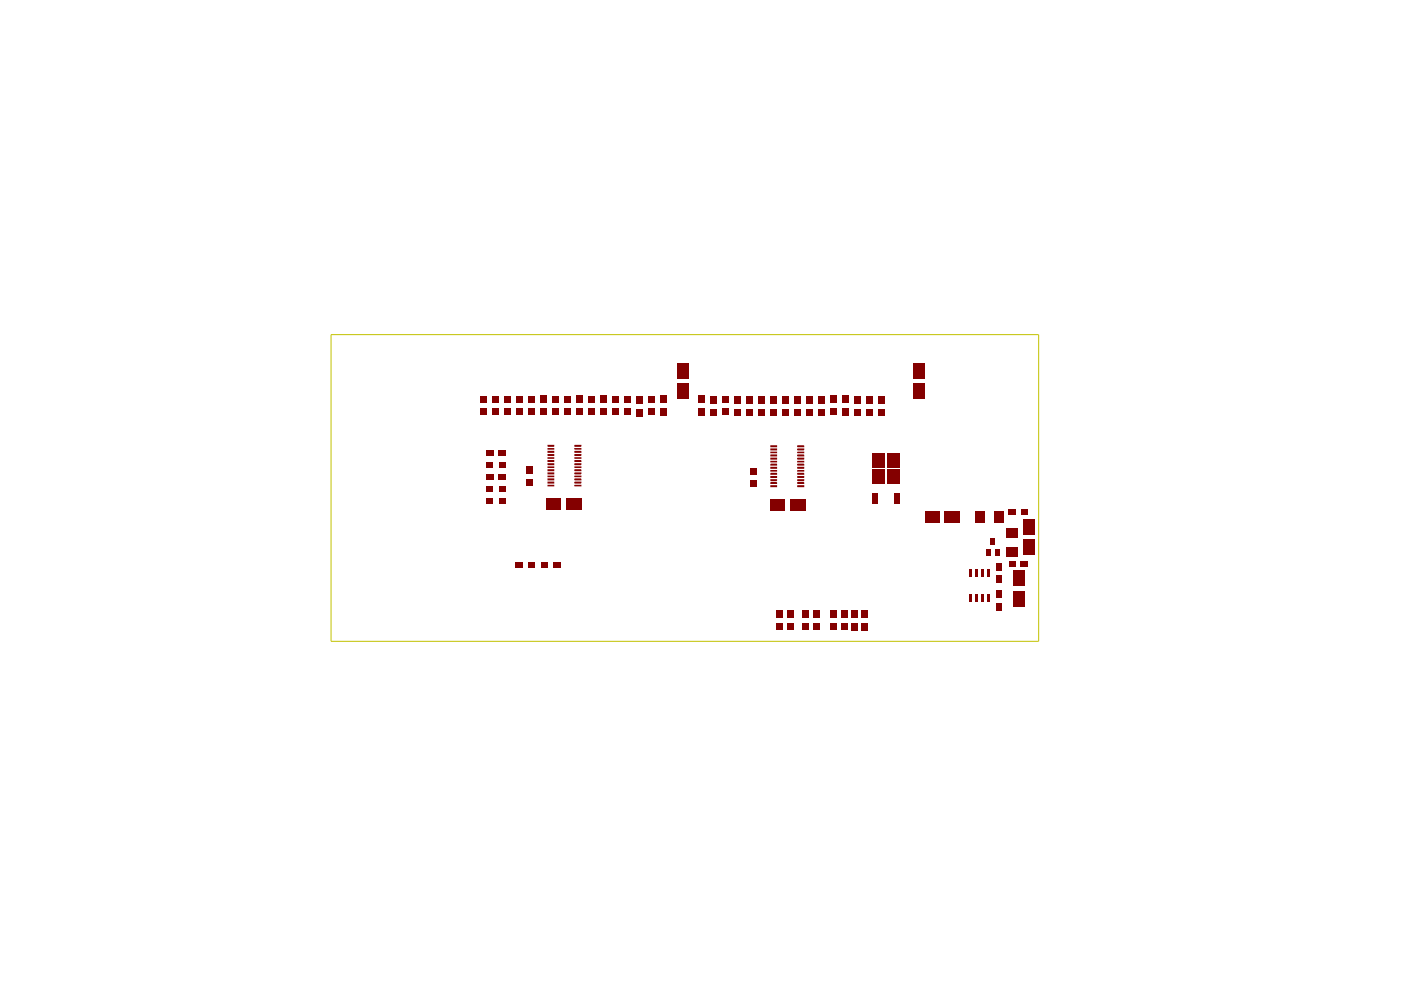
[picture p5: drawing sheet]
<svg xmlns="http://www.w3.org/2000/svg" width="297mm" height="210mm" viewBox="0 0 297 210" stroke-linecap="round" stroke-linejoin="round" font-family="sans-serif">
<g fill="#840000">
<path d="M163.3 105.7h3.2v2.5h-3.2z"/>
<path d="M163.3 102.9h1.5v.4h-1.5z"/>
<path d="M163.3 102.3l1.4-.1 .1 .4h-1.5z"/>
<path d="M163.3 101.6h1.5v.3l-1.4 .1z"/>
<path d="M163.3 100.9h1.5v.4h-1.5z"/>
<path d="M159 101.9h1.4v1.4h-1.4z"/>
<path d="M163.3 100.3l1.4-.1 .1 .5h-1.5z"/>
<path d="M163.3 99.7h1.5v.3h-1.5z"/>
<path d="M163.3 99h1.5v.4h-1.5z"/>
<path d="M163.3 98.4l1.4-.1 .1 .4h-1.5z"/>
<path d="M163.3 97.7h1.5v.3h-1.5z"/>
<path d="M163.3 97h1.5v.5h-1.5z"/>
<path d="M163.3 96.4h1.5v.4h-1.5z"/>
<path d="M163.3 95.8h1.5v.3h-1.5z"/>
<path d="M163.3 95.1h1.5v.4h-1.5z"/>
<path d="M169 99.7h1.5v.3h-1.5z"/>
<path d="M169.1 97.7h1.4v.3h-1.5z"/>
<path d="M169 98.4l1.4-.1 .1 .4h-1.4z"/>
<path d="M169 99.1l1.5-.1v.3l-1.4 .1z"/>
<path d="M169 100.3l1.4-.1 .1 .5h-1.4z"/>
<path d="M169.1 95.1h1.4v.3l-1.4 .1z"/>
<path d="M169 95.8h1.5v.3h-1.4z"/>
<path d="M169 96.4h1.4l.1 .4h-1.4z"/>
<path d="M169 97.1l1.5-.1v.4l-1.4 .1z"/>
<path d="M169.1 102.2h1.3l.1 .4h-1.4z"/>
<path d="M169.1 100.9h1.4v.4h-1.4z"/>
<path d="M169 101.7l1.5-.1v.3l-1.3 .1-.2-.1z"/>
<path d="M169 103l1.5-.1v.4h-1.4z"/>
<path d="M116.1 100.8h1.4v.4h-1.4z"/>
<path d="M116.1 100.2h1.4v.4h-1.4z"/>
<path d="M116.1 99.5h1.4v.4h-1.4z"/>
<path d="M116.1 98.9h1.4v.3h-1.4z"/>
<path d="M116.1 98.2h1.4v.4h-1.3z"/>
<path d="M111.5 99h1.4v1.5h-1.4z"/>
<path d="M111.5 101.7h1.4v1.4h-1.4z"/>
<path d="M116.1 101.4h1.4v.5h-1.4z"/>
<path d="M115.8 105.6h3.2v2.5h-3.2z"/>
<path d="M120.1 105.6h3.2v2.5h-3.2z"/>
<path d="M116.1 102.8h1.4v.3h-1.4z"/>
<path d="M116.1 102.1h1.4v.4h-1.4z"/>
<path d="M121.8 101.4h1.4l.1 .5h-1.5z"/>
<path d="M121.8 102.2l1.5-.1v.3l-1.5 .1z"/>
<path d="M121.8 102.8h1.5v.3h-1.5z"/>
<path d="M103 103h1.5v1.3h-1.5z"/>
<path d="M105.7 103h1.5v1.3h-1.5z"/>
<path d="M103 105.6h1.5v1.2h-1.5z"/>
<path d="M105.7 105.6h1.5v1.2h-1.5z"/>
<path d="M121.8 99l1.5-.1v.3h-1.5z"/>
<path d="M121.8 99.6l1.4-.1 .1 .4h-1.5z"/>
<path d="M121.8 100.2h1.5v.3l-1.5 .1z"/>
<path d="M121.8 100.9l1.5-.1v.4h-1.5z"/>
<path d="M121.8 98.2h1.5v.4h-1.5z"/>
<path d="M112 119.1h1.5v1.3h-1.5z"/>
<path d="M117.3 119.1h1.5v1.3h-1.5z"/>
<path d="M109.3 119.1h1.5v1.3h-1.5z"/>
<path d="M114.6 119.1h1.5v1.3h-1.5z"/>
<path d="M104.4 83.9h1.3v1.4h-1.3z"/>
<path d="M101.9 83.9h1.3v1.4h-1.3z"/>
<path d="M106.9 86.6h1.4v1.5h-1.4z"/>
<path d="M106.9 83.9h1.4v1.4h-1.4z"/>
<path d="M101.9 86.6h1.3v1.5h-1.3z"/>
<path d="M104.4 86.6h1.3v1.5h-1.3z"/>
<path d="M114.6 83.8h1.3v1.5h-1.3z"/>
<path d="M109.5 83.9h1.3v1.4h-1.3z"/>
<path d="M112 86.6h1.4v1.5h-1.4z"/>
<path d="M109.5 86.6h1.3v1.5h-1.3z"/>
<path d="M112 83.9h1.4v1.4h-1.4z"/>
<path d="M114.6 86.5h1.3v1.5h-1.3z"/>
<path d="M105.7 100.5h1.6v1.3h-1.6z"/>
<path d="M103 100.5h1.6v1.3h-1.6z"/>
<path d="M105.7 98h1.5v1.2h-1.5z"/>
<path d="M103 98h1.5v1.2h-1.5z"/>
<path d="M103 95.4h1.6v1.3h-1.6z"/>
<path d="M105.7 95.4h1.6v1.3h-1.6z"/>
<path d="M173.5 84h1.3v1.5h-1.3z"/>
<path d="M170.9 84h1.4v1.5h-1.4z"/>
<path d="M168.4 86.7h1.4v1.4h-1.4z"/>
<path d="M168.4 84h1.4v1.5h-1.4z"/>
<path d="M170.9 86.7h1.4v1.4h-1.4z"/>
<path d="M173.5 86.7h1.3v1.4h-1.3z"/>
<path d="M178.6 83.9h1.3v1.5h-1.3z"/>
<path d="M178.6 86.6h1.3v1.5h-1.3z"/>
<path d="M181.1 86.7h1.4v1.4h-1.4z"/>
<path d="M176 86.4h1.4v1.5h-1.4z"/>
<path d="M176 83.7h1.4v1.6h-1.4z"/>
<path d="M181.1 84h1.4v1.5h-1.4z"/>
<path d="M183.6 84h1.4v1.5h-1.4z"/>
<path d="M183.6 86.7h1.4v1.4h-1.4z"/>
<path d="M193.6 77h2.6v3.3h-2.6z"/>
<path d="M186.2 84h1.3v1.5h-1.3z"/>
<path d="M193.6 81.4h2.6v3.2h-2.6z"/>
<path d="M186.2 86.7h1.3v1.4h-1.3z"/>
<path d="M185 96.2h2.7v3h-2.7z"/>
<path d="M185 99.5h2.7v3h-2.7z"/>
<path d="M188 96.2h2.8v3h-2.8z"/>
<path d="M188 99.5h2.8v3h-2.8z"/>
<path d="M165.9 84h1.3v1.5h-1.3z"/>
<path d="M163.3 86.7h1.4v1.4h-1.4z"/>
<path d="M163.3 84h1.4v1.5h-1.4z"/>
<path d="M165.9 86.7h1.3v1.4h-1.3z"/>
<path d="M163.3 94.4h1.5v.4h-1.5z"/>
<path d="M169 94.5l1.4-.1 .1 .4h-1.4z"/>
<path d="M153.2 83.9h1.3v1.4h-1.3z"/>
<path d="M150.6 86.7h1.4v1.4h-1.4z"/>
<path d="M148.1 83.9h1.3v1.5h-1.3z"/>
<path d="M150.6 84h1.4v1.5h-1.4z"/>
<path d="M148.1 86.6h1.3v1.5h-1.3z"/>
<path d="M153.2 86.6h1.3v1.5h-1.3z"/>
<path d="M137.4 83.9h1.4v1.4h-1.4z"/>
<path d="M137.4 86.6h1.4v1.5h-1.4z"/>
<path d="M140 83.9h1.3v1.5h-1.3z"/>
<path d="M143.6 77h2.5v3.3h-2.5z"/>
<path d="M140 86.6h1.3v1.5h-1.3z"/>
<path d="M143.6 81.4h2.5v3.2h-2.5z"/>
<path d="M160.8 84h1.3v1.5h-1.3z"/>
<path d="M158.2 86.7h1.4v1.4h-1.4z"/>
<path d="M155.7 84h1.4v1.5h-1.4z"/>
<path d="M159 99.1h1.4v1.5h-1.4z"/>
<path d="M155.7 86.7h1.4v1.4h-1.4z"/>
<path d="M158.2 84h1.4v1.5h-1.4z"/>
<path d="M160.8 86.7h1.3v1.4h-1.3z"/>
<path d="M132.3 83.9h1.4v1.4h-1.4z"/>
<path d="M129.8 83.9h1.3v1.4h-1.3z"/>
<path d="M134.9 84h1.3v1.5h-1.3z"/>
<path d="M129.8 86.6h1.3v1.5h-1.3z"/>
<path d="M132.3 86.6h1.4v1.5h-1.4z"/>
<path d="M134.9 86.7h1.3v1.5h-1.3z"/>
<path d="M124.7 83.9h1.4v1.4h-1.4z"/>
<path d="M122.2 86.5h1.3v1.5h-1.3z"/>
<path d="M127.3 83.8h1.3v1.5h-1.3z"/>
<path d="M124.7 86.6h1.4v1.5h-1.4z"/>
<path d="M122.2 83.8h1.3v1.5h-1.3z"/>
<path d="M127.3 86.5h1.3v1.5h-1.3z"/>
<path d="M121.8 95.6h1.4l.1 .4h-1.5z"/>
<path d="M121.8 96.4l1.5-.1v.3l-1.5 .1z"/>
<path d="M121.8 96.9h1.5v.4h-1.5z"/>
<path d="M121.8 97.5h1.4l.1 .5h-1.5z"/>
<path d="M121.8 94.3h1.5v.4h-1.5z"/>
<path d="M121.8 95h1.5v.3h-1.5z"/>
<path d="M119.6 86.6h1.4v1.5h-1.4z"/>
<path d="M119.6 83.9h1.4v1.4h-1.4z"/>
<path d="M117.1 86.6h1.3v1.5h-1.3z"/>
<path d="M117.1 83.9h1.3v1.4h-1.3z"/>
<path d="M116.1 97.5h1.4v.5h-1.4z"/>
<path d="M116.1 96.9h1.4v.4h-1.4z"/>
<path d="M116.1 95h1.4v.3h-1.4z"/>
<path d="M116.1 95.6h1.4v.4h-1.4z"/>
<path d="M116.1 96.3h1.4v.4h-1.3z"/>
<path d="M116.1 94.3h1.4v.4h-1.3z"/>
<path d="M170.2 129.5h1.3v1.5h-1.3z"/>
<path d="M166.9 129.5h1.3v1.5h-1.3z"/>
<path d="M185 104.6h1.2v2.2h-1.2z"/>
<path d="M189.6 104.6h1.2v2.2h-1.2z"/>
<path d="M167.6 105.7h3.2v2.5h-3.2z"/>
<path d="M182.5 129.5h1.4v1.5h-1.4z"/>
<path d="M180.5 129.5h1.4v1.5h-1.4z"/>
<path d="M178.3 129.5h1.4v1.5h-1.4z"/>
<path d="M178.3 132.2h1.4v1.4h-1.4z"/>
<path d="M176 132.2h1.4v1.4h-1.4z"/>
<path d="M176 129.5h1.4v1.5h-1.4z"/>
<path d="M180.5 132.2h1.4v1.5h-1.4z"/>
<path d="M182.5 132.2h1.4v1.5h-1.4z"/>
<path d="M208 126.1h.6v1.6h-.6z"/>
<path d="M209.3 120.7h.6v1.6h-.6z"/>
<path d="M208 120.7h.6v1.6h-.6z"/>
<path d="M206.8 120.7h.5v1.6h-.5z"/>
<path d="M205.5 120.7h.6v1.6h-.6z"/>
<path d="M205.5 126.1h.6v1.6h-.6z"/>
<path d="M206.8 126.1h.5v1.6h-.5z"/>
<path d="M209.3 126.1h.6v1.6h-.6z"/>
<path d="M213.4 112h2.4v2h-2.4z"/>
<path d="M216.4 108h1.4v1.2h-1.4z"/>
<path d="M213.9 108h1.5v1.2h-1.5z"/>
<path d="M196.1 108.4h3.1v2.5h-3.1z"/>
<path d="M210.9 108.4h2v2.5h-2z"/>
<path d="M206.8 108.4h2.1v2.5h-2.1z"/>
<path d="M200.3 108.4h3.2v2.5h-3.2z"/>
<path d="M170.2 132.2h1.3v1.4h-1.3z"/>
<path d="M172.5 129.5h1.3v1.5h-1.3z"/>
<path d="M172.5 132.2h1.3v1.4h-1.3z"/>
<path d="M166.9 132.2h1.3v1.4h-1.3z"/>
<path d="M164.6 132.2h1.3v1.4h-1.3z"/>
<path d="M164.6 129.5h1.3v1.5h-1.3z"/>
<path d="M216.8 110.1h2.6v3.2h-2.6z"/>
<path d="M210.9 116.3h1v1.5h-1z"/>
<path d="M213.4 116h2.4v2h-2.4z"/>
<path d="M209 116.3h1.1v1.5h-1.1z"/>
<path d="M210 114.1h1v1.5h-1z"/>
<path d="M216.8 114.4h2.6v3.2h-2.6z"/>
<path d="M216.3 119h1.5v1.1h-1.5z"/>
<path d="M213.9 119h1.4v1.1h-1.4z"/>
<path d="M211.2 122.1h1.2v1.5h-1.2z"/>
<path d="M211.2 119.4h1.2v1.5h-1.2z"/>
<path d="M211.2 125.1h1.2v1.6h-1.2z"/>
<path d="M214.7 121h2.6v3.2h-2.6z"/>
<path d="M211.2 127.8h1.2v1.6h-1.2z"/>
<path d="M214.7 125.3h2.6v3.2h-2.6z"/>
</g>
<path d="M70.2 71h150v65h-150z" fill="none" stroke="#c2c200" stroke-width=".21"/>
</svg>
